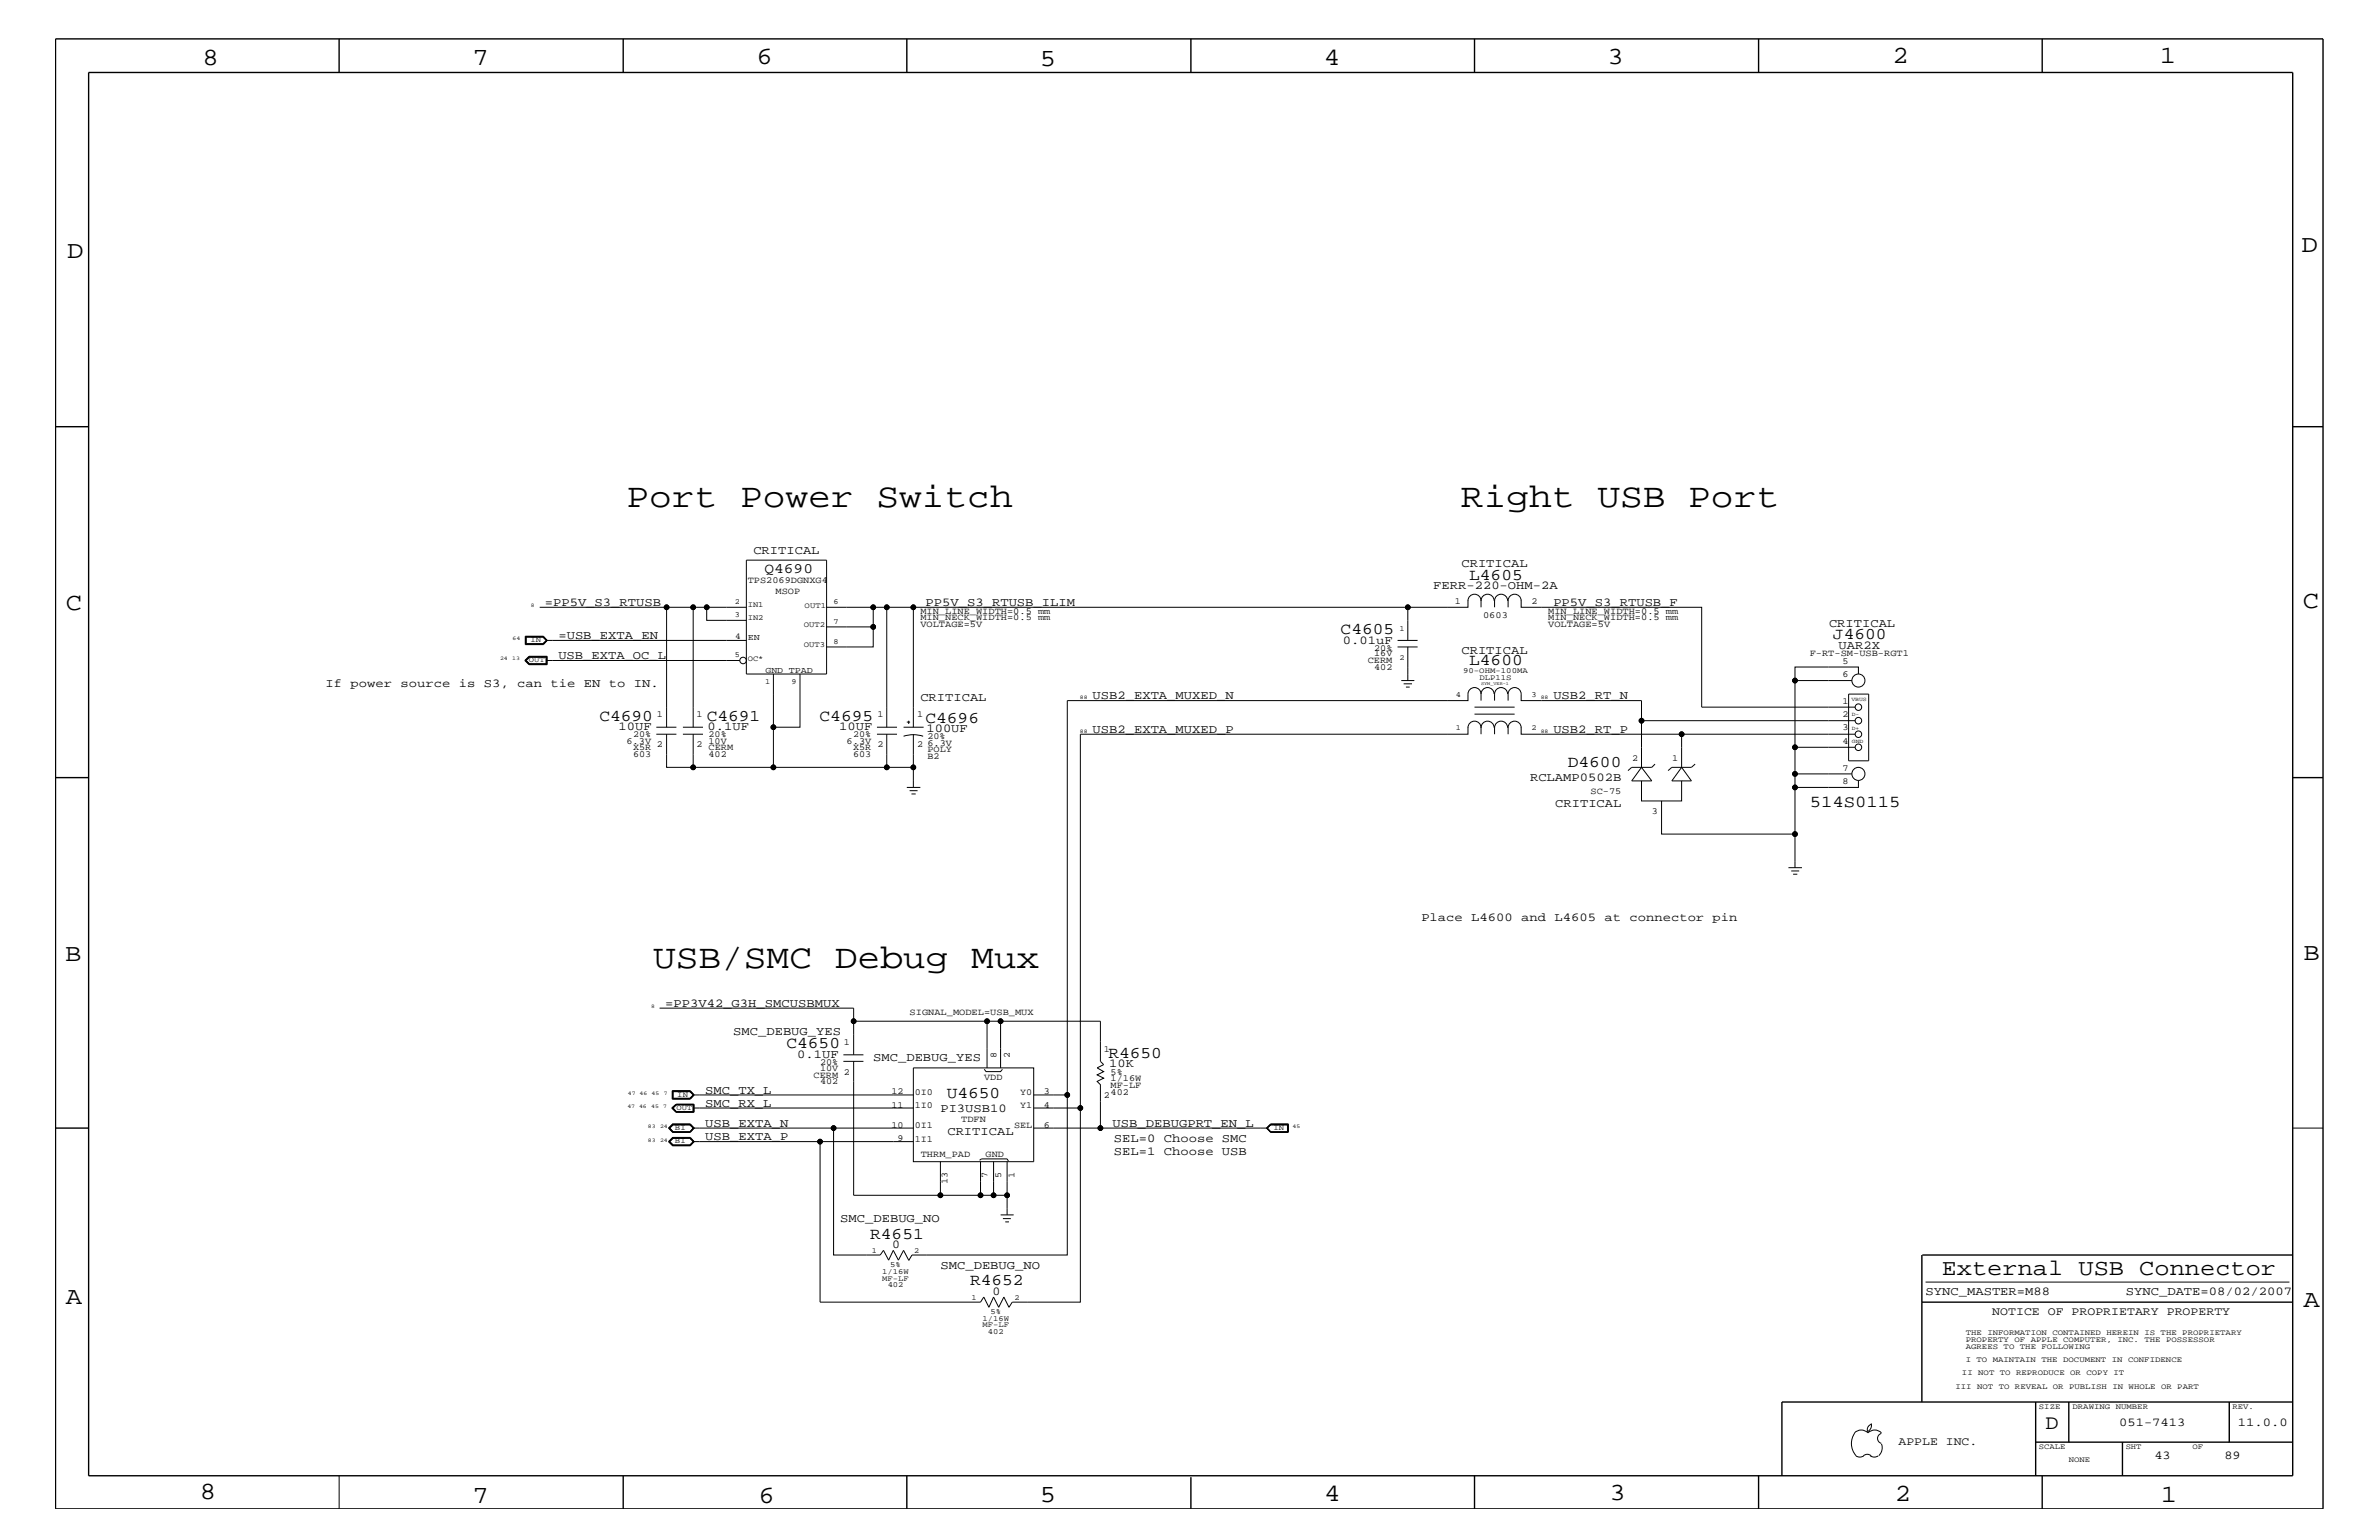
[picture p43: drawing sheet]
<svg xmlns="http://www.w3.org/2000/svg" width="432mm" height="279mm" viewBox="0 0 432 279" stroke-linecap="round" stroke-linejoin="round" font-family="sans-serif">
<defs><g id="words">
<g font-size="6.2">
<text x="113.7" y="92">Port Power Switch</text>
<text x="265.2" y="92">Right USB Port</text>
<text x="118.5" y="175.6">USB/SMC Debug Mux</text>
</g>
<g font-size="4.5">
<text x="36.7" y="11.7">8</text>
<text x="85.8" y="11.7">7</text>
<text x="137.3" y="11.5">6</text>
<text x="240.3" y="11.7">4</text>
<text x="291.8" y="11.5">3</text>
<text x="343.5" y="11.5">2</text>
<text x="392" y="11.5">1</text>
<text x="188.7" y="12.1">5</text>
<text x="12.2" y="46.8">D</text>
<text x="417.7" y="45.7">D</text>
<text x="11.9" y="110.6">C</text>
<text x="418" y="110.3">C</text>
<text x="11.9" y="174.3">B</text>
<text x="418.1" y="174.2">B</text>
<text x="11.9" y="236.7">A</text>
<text x="418.1" y="237.1">A</text>
<text x="36.2" y="271.9">8</text>
<text x="85.8" y="272.7">7</text>
<text x="137.7" y="272.7">6</text>
<text x="188.7" y="272.5">5</text>
<text x="240.4" y="272.3">4</text>
<text x="292.1" y="272.2">3</text>
<text x="343.9" y="272.3">2</text>
<text x="392.2" y="272.6">1</text>
</g>
<text font-size="4.1" x="352.4" y="231.3">External USB Connector</text>
<text font-size="3.7" x="371.3" y="259.3">D</text>
<g font-size="3">
<text x="266.7" y="105.2">L4605</text>
<text x="243.3" y="115">C4605</text>
<text x="332.7" y="115.9">J4600</text>
<text x="266.7" y="120.7">L4600</text>
<text x="108.8" y="130.8">C4690</text>
<text x="128.3" y="130.8">C4691</text>
<text x="148.8" y="130.8">C4695</text>
<text x="168" y="131.1">C4696</text>
<text x="284.6" y="139.2">D4600</text>
<text x="328.5" y="146.5">514S0115</text>
<text x="142.7" y="190.2">C4650</text>
<text x="201.2" y="191.9">R4650</text>
<text x="171.8" y="199.2">U4650</text>
<text x="157.9" y="224.7">R4651</text>
<text x="176.1" y="233.2">R4652</text>
</g>
<text font-size="2.6" x="138.8" y="104">Q4690</text>
<g font-size="2.2">
<text x="136.7" y="100.4">CRITICAL</text>
<text x="260.1" y="106.9">FERR-220-OHM-2A</text>
<text x="265.3" y="102.9">CRITICAL</text>
<text x="98.9" y="109.9">=PP5V_S3_RTUSB</text>
<text x="168" y="109.9">PP5V_S3_RTUSB_ILIM</text>
<text x="281.9" y="109.9">PP5V_S3_RTUSB_F</text>
<text x="332" y="113.7">CRITICAL</text>
<text x="101.3" y="119.6">USB_EXTA_OC_L</text>
<text x="101.3" y="115.9">=USB_EXTA_EN</text>
<text x="243.8" y="116.8">0.01uF</text>
<text x="265.3" y="118.6">CRITICAL</text>
<text x="333.7" y="117.8">UAR2X</text>
<text x="59.1" y="124.7">If power source is S3, can tie EN to IN.</text>
<text x="167" y="127.1">CRITICAL</text>
<text x="198.3" y="126.9">USB2_EXTA_MUXED_N</text>
<text x="281.9" y="126.9">USB2_RT_N</text>
<text x="112.3" y="132.5">10UF</text>
<text x="128.4" y="132.5">0.1UF</text>
<text x="152.3" y="132.5">10UF</text>
<text x="168.1" y="132.8">100UF</text>
<text x="198.3" y="133">USB2_EXTA_MUXED_P</text>
<text x="281.9" y="133">USB2_RT_P</text>
<text x="277.7" y="141.7">RCLAMP0502B</text>
<text x="282.3" y="146.5">CRITICAL</text>
<text x="258" y="167.1">Place L4600 and L4605 at connector pin</text>
<text x="120.7" y="182.7">=PP3V42_G3H_SMCUSBMUX</text>
<text x="133.1" y="187.7">SMC_DEBUG_YES</text>
<text x="144.7" y="192">0.1UF</text>
<text x="158.5" y="192.6">SMC_DEBUG_YES</text>
<text x="201.3" y="193.7">10K</text>
<text x="128" y="200.9">SMC_RX_L</text>
<text x="128" y="198.4">SMC_TX_L</text>
<text x="170.7" y="201.7">PI3USB10</text>
<text x="128" y="204.4">USB_EXTA_N</text>
<text x="128" y="206.9">USB_EXTA_P</text>
<text x="172" y="205.9">CRITICAL</text>
<text x="201.9" y="204.4">USB_DEBUGPRT_EN_L</text>
<text x="202.2" y="207.1">SEL=0 Choose SMC</text>
<text x="202.2" y="209.6">SEL=1 Choose USB</text>
<text x="152.5" y="221.7">SMC_DEBUG_NO</text>
<text x="161.9" y="226.4">0</text>
<text x="170.7" y="230.2">SMC_DEBUG_NO</text>
<text x="180.1" y="234.9">0</text>
<text x="349.5" y="235">SYNC_MASTER=M88</text>
<text x="385.8" y="235">SYNC_DATE=08/02/2007</text>
<text x="384.6" y="258.7">051-7413</text>
<text x="406.2" y="258.7">11.0.0</text>
<text x="391" y="264.7">43</text>
<text x="403.7" y="264.7">89</text>
</g>
<g font-size="2.1">
<text x="361.6" y="238.6">NOTICE OF PROPRIETARY PROPERTY</text>
<text x="344.6" y="262.2">APPLE INC.</text>
</g>
<g font-size="1.7">
<text x="135.7" y="105.9">TPS2069DGNXG4</text>
<text x="140.8" y="107.8">MSOP</text>
<text x="167" y="112.6">MIN_NECK_WIDTH=0.5 mm</text>
<text x="167" y="111.4">MIN_LINE_WIDTH=0.5 mm</text>
<text x="167" y="113.7">VOLTAGE=5V</text>
<text x="264.1" y="109.5">1</text>
<text x="269.2" y="112">0603</text>
<text x="278" y="109.5">2</text>
<text x="281" y="111.4">MIN_LINE_WIDTH=0.5 mm</text>
<text x="281" y="112.6">MIN_NECK_WIDTH=0.5 mm</text>
<text x="281" y="113.7">VOLTAGE=5V</text>
<text x="249.4" y="119.1">16V</text>
<text x="249.4" y="118.1">20%</text>
<text x="328.5" y="119.1">F-RT-SM-USB-RGT1</text>
<text x="248.2" y="120.3">CERM</text>
<text x="249.4" y="121.5">402</text>
<text x="334.4" y="120.4">5</text>
<text x="334.4" y="122.9">6</text>
<text x="119.2" y="130.2">1</text>
<text x="126.4" y="130.2">1</text>
<text x="159.3" y="130.2">1</text>
<text x="166.5" y="130.2">1</text>
<text x="334.4" y="127.7">1</text>
<text x="334.4" y="130.2">2</text>
<text x="113.7" y="134.9">6.3V</text>
<text x="114.9" y="137.3">603</text>
<text x="114.9" y="136.1">X5R</text>
<text x="114.9" y="133.8">20%</text>
<text x="119.2" y="135.6">2</text>
<text x="126.4" y="135.6">2</text>
<text x="128.6" y="133.8">20%</text>
<text x="128.6" y="134.9">10V</text>
<text x="128.6" y="136.1">CERM</text>
<text x="128.6" y="137.3">402</text>
<text x="153.7" y="134.9">6.3V</text>
<text x="154.9" y="133.8">20%</text>
<text x="154.9" y="137.3">603</text>
<text x="154.9" y="136.1">X5R</text>
<text x="159.3" y="135.6">2</text>
<text x="166.5" y="135.6">2</text>
<text x="168.3" y="135.3">6.3V</text>
<text x="168.3" y="136.4">POLY</text>
<text x="168.3" y="137.7">B2</text>
<text x="168.3" y="134.1">20%</text>
<text x="334.4" y="132.5">3</text>
<text x="334.4" y="135">4</text>
<text x="296.2" y="138">2</text>
<text x="303.5" y="138">1</text>
<text x="334.4" y="139.8">7</text>
<text x="334.4" y="142.3">8</text>
<text x="288.7" y="144">SC-75</text>
<text x="299.8" y="147.7">3</text>
<text x="165.1" y="184.1">SIGNAL_MODEL=USB_MUX</text>
<text x="153.2" y="189.5">1</text>
<text x="180.8" y="192" transform="rotate(-90 180.8 192)">8</text>
<text x="183.3" y="192" transform="rotate(-90 183.3 192)">2</text>
<text x="200.3" y="190.8">1</text>
<text x="147.7" y="195.5">CERM</text>
<text x="148.8" y="196.7">402</text>
<text x="148.8" y="193.2">20%</text>
<text x="148.8" y="194.3">10V</text>
<text x="153.2" y="195">2</text>
<text x="178.6" y="195.9">VDD</text>
<text x="201.6" y="197.4">MF-LF</text>
<text x="201.6" y="195">5%</text>
<text x="201.6" y="196.2">1/16W</text>
<text x="161.8" y="198.5">12</text>
<text x="161.8" y="200.9">11</text>
<text x="166" y="201">1I0</text>
<text x="166" y="198.7">0I0</text>
<text x="174.5" y="203.5">TDFN</text>
<text x="185.2" y="198.7">Y0</text>
<text x="185.2" y="201">Y1</text>
<text x="189.5" y="198.5">3</text>
<text x="189.5" y="200.9">4</text>
<text x="200.3" y="199.2">2</text>
<text x="201.6" y="198.7">402</text>
<text x="161.8" y="204.6">10</text>
<text x="162.9" y="207">9</text>
<text x="166" y="207.1">1I1</text>
<text x="166" y="204.7">0I1</text>
<text x="167.1" y="209.9">THRM_PAD</text>
<text x="178.9" y="209.9">GND</text>
<text x="184.1" y="204.7">SEL</text>
<text x="189.5" y="204.6">6</text>
<text x="172" y="214.7" transform="rotate(-90 172 214.7)">13</text>
<text x="179.2" y="213.6" transform="rotate(-90 179.2 213.6)">7</text>
<text x="181.7" y="213.6" transform="rotate(-90 181.7 213.6)">5</text>
<text x="184.1" y="213.6" transform="rotate(-90 184.1 213.6)">1</text>
</g>
<g font-size="1.6">
<text x="133.4" y="115.9">4</text>
<text x="135.7" y="116.2">EN</text>
<text x="138.9" y="122">GND TPAD</text>
</g>
<g font-size="1.4">
<text x="133.3" y="109.5">2</text>
<text x="133.3" y="112">3</text>
<text x="135.7" y="110.2">IN1</text>
<text x="135.7" y="112.6">IN2</text>
<text x="145.9" y="113.7">OUT2</text>
<text x="146" y="110.3">OUT1</text>
<text x="151.3" y="109.5">6</text>
<text x="151.3" y="113.1">7</text>
<text x="96.3" y="116.5">IN</text>
<text x="133.3" y="119.2">5</text>
<text x="145.9" y="117.4">OUT3</text>
<text x="151.3" y="116.8">8</text>
<text x="254" y="114.4">1</text>
<text x="254" y="119.8">2</text>
<text x="96" y="120.2">OUT</text>
<text x="135.7" y="120">OC*</text>
<text x="138.9" y="124.1">1</text>
<text x="143.7" y="124.1">9</text>
<text x="265.6" y="122">90-OHM-100MA</text>
<text x="268.5" y="123.4">DLP11S</text>
<text x="264.2" y="126.5">4</text>
<text x="278" y="126.5">3</text>
<text x="264.2" y="132.5">1</text>
<text x="278" y="132.5">2</text>
<text x="122.8" y="201.5">OUT</text>
<text x="122.9" y="199">IN</text>
<text x="122.5" y="207.5">BI</text>
<text x="122.5" y="205.1">BI</text>
<text x="231.1" y="205.1">IN</text>
<text x="158.2" y="227.4">1</text>
<text x="165.9" y="227.4">2</text>
<text x="160.1" y="231.1">1/16W</text>
<text x="160.1" y="232.4">MF-LF</text>
<text x="161.1" y="233.5">402</text>
<text x="161.6" y="229.9">5%</text>
<text x="176.4" y="235.8">1</text>
<text x="178.4" y="239.6">1/16W</text>
<text x="179.8" y="238.4">5%</text>
<text x="184.2" y="235.8">2</text>
<text x="178.4" y="240.8">MF-LF</text>
<text x="179.3" y="242">402</text>
<text x="356.8" y="242.3">THE INFORMATION CONTAINED HEREIN IS THE PROPRIETARY</text>
<text x="356.8" y="243.5">PROPERTY OF APPLE COMPUTER, INC. THE POSSESSOR</text>
<text x="356.8" y="244.7">AGREES TO THE FOLLOWING</text>
<text x="354.9" y="252">III NOT TO REVEAL OR PUBLISH IN WHOLE OR PART</text>
<text x="356.1" y="249.5">II NOT TO REPRODUCE OR COPY IT</text>
<text x="356.8" y="247.1">I TO MAINTAIN THE DOCUMENT IN CONFIDENCE</text>
<text x="370.1" y="255.6">SIZE</text>
<text x="376.2" y="255.6">DRAWING NUMBER</text>
<text x="405.2" y="255.6">REV.</text>
<text x="370.1" y="262.9">SCALE</text>
<text x="385.8" y="262.9">SHT</text>
<text x="397.9" y="262.9">OF</text>
<text x="375.5" y="265.3">NONE</text>
</g>
<g font-size="1">
<text x="96.4" y="110.2">8</text>
<text x="90.8" y="119.8">24</text>
<text x="93" y="119.8">13</text>
<text x="93" y="116.2">64</text>
<text x="196" y="126.9">88</text>
<text x="279.7" y="126.9">88</text>
<text x="336" y="127.1">VBUS</text>
<text x="336.1" y="129.9">D-</text>
<text x="196" y="133">88</text>
<text x="279.7" y="133">88</text>
<text x="336.1" y="132.4">D+</text>
<text x="336.1" y="134.7">GND</text>
<text x="118.2" y="182.9">8</text>
<text x="113.9" y="201">47 46</text>
<text x="114" y="198.7">47 46</text>
<text x="118.2" y="201">45</text>
<text x="118.3" y="198.7">45</text>
<text x="120.4" y="201">7</text>
<text x="120.5" y="198.7">7</text>
<text x="117.6" y="207.1">83</text>
<text x="117.6" y="204.7">83</text>
<text x="119.8" y="207.1">24</text>
<text x="119.8" y="204.7">24</text>
<text x="234.6" y="204.7">45</text>
</g>
<text font-size=".8" x="268.8" y="124.2">SYM_VER-1</text>
</g></defs>
<g fill="none" stroke="#000" stroke-width=".18">
<path d="M95.3 119.8l.7-.7h3.3v1.5h-3.3zM95.3 115.4h3.3l.7 .8-.7 .8h-3.3zM95.5 115.6h3.1l.5 .6-.5 .6h-3.1zM96.1 119.2h3.1v1.3h-3.1M96.1 119.2l-.8 .6 .8 .7M96.1 119.2l-.7 .6 .7 .7M98 110.2h30.3M98.6 115.5l.6 .7-.6 .7M98.6 115.5h-3.2v1.4h3.2M98.6 115.5l.7 .7M99.1 119.2h-3l-.6 .6 .6 .6h3M99.1 119.2v1.3"/>
<path d="M99.1 119.8h35.2M99.1 116.2h36.4M99.3 116.2l-.7 .7M121 110.2v21.7M125.8 110.2v21.7M135.5 110.2h-7.2v2.4h7.2M135.5 101.6h14.5v20.7h-14.5zM150 113.7h8.5M150 110.2h15.8M158.5 110.2v7.2h-8.5M161 110.2v21.7M253.7 116.2h3.6"/>
<path d="M253.7 117.4h3.6M255.5 110.2h-89.7v21.7M255.5 117.4v6.1M266.4 108.9v1.3h-10.9v6M266.4 109a1.19 1.19 0 0 1 1.2-1.2 1.19 1.19 0 0 1 1.2 1.2 1.19 1.19 0 0 1 1.2-1.2 1.19 1.19 0 0 1 1.2 1.2M268.8 108.9v1.3M271.3 109a1.19 1.19 0 0 1 1.2-1.2 1.19 1.19 0 0 1 1.1 1.2M271.3 108.9v1.3M273.7 109a1.19 1.19 0 0 1 1.2-1.2 1.19 1.19 0 0 1 1.2 1.2M273.7 108.9v1.3M276.1 108.9v1.3h32.8v18.1h27.8M119.1 131.9h3.7"/>
<path d="M119.1 133.2h3.7M121 133.2v6h4.8M124 131.9h3.6M124 133.2h3.6M140.4 122.3v9.6h4.8v-9.6M140.4 131.9v7.3h-14.6v-6M140.4 139.2h20.6M159.2 131.9h3.6M159.2 133.2h3.6M161 133.2v6h4.8v-6M164 133.6a5.8 5.8 0 0 1 3.6 0M164 131.9h3.6"/>
<path d="M164.6 131h.6M164.9 130.8v.5M165.8 139.2v3.7M254.3 123.5h2.4M254.8 124.1h1.5M255.2 124.7h.7M266.4 131.9v1.3h-70.3v67.8M266.4 132a1.19 1.19 0 0 1 1.2-1.2 1.19 1.19 0 0 1 1.2 1.2 1.19 1.19 0 0 1 1.2-1.2 1.19 1.19 0 0 1 1.2 1.2M267.6 128.3h7.3M267.6 129.6h7.3M268.8 125.9a1.19 1.19 0 0 0-1.2-1.2 1.19 1.19 0 0 0-1.2 1.2v1.2h-72.7v71.6M268.8 125.9a1.19 1.19 0 0 1 1.2-1.2 1.19 1.19 0 0 1 1.2 1.2"/>
<path d="M268.8 125.9v1.2M268.8 131.9v1.3M271.3 132a1.19 1.19 0 0 1 1.2-1.2 1.19 1.19 0 0 1 1.1 1.2M271.3 131.9v1.3M273.6 125.9a1.19 1.19 0 0 0-1.1-1.2 1.19 1.19 0 0 0-1.2 1.2v1.2M273.7 127.1v-1.2a1.19 1.19 0 0 1 1.2-1.2 1.19 1.19 0 0 1 1.2 1.2v1.2h21.8v3.7h38.8M273.7 132a1.19 1.19 0 0 1 1.2-1.2 1.19 1.19 0 0 1 1.2 1.2M273.7 131.9v1.3M276.1 131.9v1.3h29.1M297.9 130.8v8.4l-1.7 2.5h3.6l-1.9-2.5M300.4 138.6l-.6 .6h-3.6l-.7 .6M307.7 138.6l-.7 .6h-3.6l-.6 .6"/>
<path d="M325.8 123.5v12.1M335.5 125.9h3.7v12.1h-3.7zM336.7 133.2h-31.5v6l-1.8 2.5h3.6l-1.8-2.5M336.7 135.6h-10.9v4.8h10.3M337.3 122.3v-1.3h-11.5v2.5h10.3M164.6 142.9h2.4M165.1 143.5h1.4M165.4 144h.8M297.9 141.7v3.6h7.3v-3.6M324.6 157.4h2.5M325.1 158h1.5M325.5 158.6h.7"/>
<path d="M325.8 140.4v2.5h11.5v-1.2M325.8 142.9v8.4h-24.2v-6M325.8 151.3v6.1M119.7 182.9h35.2v2.4h24.3v8.4M122 197.9h3.3l.7 .8-.7 .7h-3.3zM122.1 198h3.1l.7 .7-.7 .6M122.1 197.9v1.4h3.1M122.2 198.1h3l.6 .6-.6 .5h-3zM125.2 197.9l.8 .8M125.8 198.7h40M126 198.7l-.8 .6M153.1 192.6h3.6"/>
<path d="M153.1 191.4h3.6M154.9 185.3v6.1M154.9 192.6v24.3h23.1M165.8 193.7h21.8v17.1h-21.8zM178.6 194l.4 .4h2.6l.3-.4M179.2 185.3h2.4v8.4M181.6 185.3h18.1v7.3l.6 .6-1.2 .5 1.2 .7-1.2 .6 1.2 .6-1.2 .6 .6 .6v7.9h30.3M187.6 198.7h6.1v29h-28.2l-.6 1M121.3 207.1l.8-.7h3.2l.7 .7-.7 .8h-3.2zM121.3 204.7l.8-.8h3.2l.7 .8-.7 .7h-3.2zM121.9 201l.8-.7h3.3v1.5h-3.3zM122.1 204h3.1l.8 .7-.8 .7h-3.1l-.7-.7z"/>
<path d="M122.2 206.5h3l.6 .6-.6 .6h-3l-.6-.6zM122.8 200.4l-.6 .6 .6 .7M122.8 200.4h3v1.3h-3M122.8 200.3l-.8 .7 .8 .8M122.8 200.4l-.7 .6 .7 .7M125.2 206.4h-3l-.7 .7 .7 .7h3M125.2 206.4h-3.1l-.7 .7 .7 .7h3.1M125.2 206.4l.8 .7-.8 .7M125.2 206.4l.7 .7-.7 .7M125.2 204.1h-3l-.6 .6 .6 .6h3M125.2 204.1h-3l-.7 .6 .7 .6h3M125.2 204.1l.7 .6-.7 .6"/>
<path d="M125.2 204.1l.6 .6-.6 .6M125.8 204.7h25.5v23h8.5l.6-.8 .9 1.7 .8-1.7 1 1.7 .9-1.7 .9 1.7M125.8 201h40M125.8 207.1h40M125.9 200.3v1.5M151.3 204.7h14.5M170.7 210.8v6.1M177.8 210.5l.3-.2h4.7l.2 .4M178 210.8v6.1h2.3M180.3 210.8v6.1h2.5M182.8 210.8v9.6M187.6 201h8.5v35.2h-12.4l-.6 1-.9-1.9-.9 1.9-1-1.9-.8 1.9-.9-1.9-.6 .9h-29.2v-29.1"/>
<path d="M187.6 204.7h12.1M229.9 204.7l.7-.8h3.2v1.5h-3.2zM230 204.7l.6 .7M230 204.7l.6-.7h3.2v1.4M230 204.7l.6 .6M230.6 204.1l-.6 .6 .6 .6M230.6 205.3h3.2M230.6 204.1h3.2M230.6 204.1l-.6 .6M233.7 204.1v1.2M416.1 204.7h5.5M181.6 220.4h2.4"/>
<path d="M182 221.1h1.5M182.5 221.7h.6M349.5 232.6h66M336.6 260a1.69 1.69 0 0 1 2.4 0 1.72 1.72 0 0 1 2.5 0M339.6 258.3l.1 .1a1.27 1.27 0 0 1-.7 1.3M339.6 258.4a.99 .99 0 0 0-.6 1.4M61.6 267.7v6.1M336.6 260a3.3 3.3 0 0 0 .3 4.1M336.9 264.1l.7 .3 .7-.3M338.2 264.1l.7-.3 .7 .3M339.5 264.1l.7 .3 .7-.3M341.5 260.1a.93 .93 0 0 0-.7 .9 .93 .93 0 0 0 .7 .9"/>
<path d="M341.5 262l.1 .7a1.99 1.99 0 0 1-.6 1.4"/>
<circle cx="121" cy="110.2" r=".42"/>
<circle cx="125.8" cy="110.2" r=".42"/>
<circle cx="128.3" cy="110.2" r=".42"/>
<circle cx="134.9" cy="119.8" r=".59"/>
<circle cx="158.5" cy="110.2" r=".42"/>
<circle cx="158.5" cy="113.7" r=".42"/>
<circle cx="161" cy="110.2" r=".42"/>
<circle cx="165.8" cy="110.2" r=".42"/>
<circle cx="255.5" cy="110.2" r=".42"/>
<circle cx="125.8" cy="139.2" r=".42"/>
<circle cx="140.4" cy="139.2" r=".42"/>
<circle cx="140.4" cy="131.9" r=".42"/>
<circle cx="161" cy="139.2" r=".42"/>
<circle cx="165.8" cy="139.2" r=".42"/>
<circle cx="297.9" cy="130.8" r=".42"/>
<circle cx="305.2" cy="133.2" r=".42"/>
<circle cx="325.8" cy="135.6" r=".42"/>
<circle cx="325.8" cy="123.5" r=".42"/>
<circle cx="337.3" cy="123.5" r="1.19"/>
<circle cx="337.3" cy="135.6" r=".59"/>
<circle cx="337.3" cy="128.3" r=".59"/>
<circle cx="337.3" cy="130.8" r=".59"/>
<circle cx="337.3" cy="133.2" r=".59"/>
<circle cx="325.8" cy="142.9" r=".42"/>
<circle cx="325.8" cy="151.3" r=".42"/>
<circle cx="325.8" cy="140.4" r=".42"/>
<circle cx="337.3" cy="140.4" r="1.19"/>
<circle cx="154.9" cy="185.3" r=".42"/>
<circle cx="179.2" cy="185.3" r=".42"/>
<circle cx="181.6" cy="185.3" r=".42"/>
<circle cx="193.7" cy="198.7" r=".42"/>
<circle cx="148.8" cy="207.1" r=".42"/>
<circle cx="151.3" cy="204.7" r=".42"/>
<circle cx="170.7" cy="216.9" r=".42"/>
<circle cx="178" cy="216.9" r=".42"/>
<circle cx="180.3" cy="216.9" r=".42"/>
<circle cx="182.8" cy="216.9" r=".42"/>
<circle cx="196.1" cy="201" r=".42"/>
<circle cx="199.7" cy="204.7" r=".42"/>
</g>
<g fill="none" stroke="#000" stroke-width=".25">
<path d="M10.1 7.1h411.5v266.7h-411.5zM16.1 13.2h400v254.5h-400zM61.6 7.1v6.1M113.1 7.1v6.1M164.6 7.1v6.1M216.2 7.1v6.1M267.6 7.1v6.1M319.2 7.1v6.1M370.7 7.1v6.1M10.1 77.4h6M416.1 77.4h5.5M10.1 141.1h6"/>
<path d="M416.1 141.1h5.5M10.1 204.7h6M348.8 236.2h67.3M348.8 227.7v26.7M348.9 227.7h67.2M369.5 254.4v13.3M375.5 254.4v7.2M404.6 254.4v7.2M416.1 254.4h-92.7v13.3M113.1 267.7v6.1M164.6 267.7v6.1M216.2 268v5.8"/>
<path d="M267.6 267.7v6.1M319.2 267.7v6.1M369.5 261.6h46.6M370.7 267.7v6.1M385.2 261.6v6.1"/>
</g>
<g fill="#000">
<circle cx="121" cy="110.2" r=".42"/>
<circle cx="125.8" cy="110.2" r=".42"/>
<circle cx="128.3" cy="110.2" r=".42"/>
<circle cx="158.5" cy="110.2" r=".42"/>
<circle cx="158.5" cy="113.7" r=".42"/>
<circle cx="161" cy="110.2" r=".42"/>
<circle cx="165.8" cy="110.2" r=".42"/>
<circle cx="255.5" cy="110.2" r=".42"/>
<circle cx="125.8" cy="139.2" r=".42"/>
<circle cx="140.4" cy="139.2" r=".42"/>
<circle cx="140.4" cy="131.9" r=".42"/>
<circle cx="161" cy="139.2" r=".42"/>
<circle cx="165.8" cy="139.2" r=".42"/>
<circle cx="297.9" cy="130.8" r=".42"/>
<circle cx="305.2" cy="133.2" r=".42"/>
<circle cx="325.8" cy="135.6" r=".42"/>
<circle cx="325.8" cy="123.5" r=".42"/>
<circle cx="325.8" cy="142.9" r=".42"/>
<circle cx="325.8" cy="151.3" r=".42"/>
<circle cx="325.8" cy="140.4" r=".42"/>
<circle cx="154.9" cy="185.3" r=".42"/>
<circle cx="179.2" cy="185.3" r=".42"/>
<circle cx="181.6" cy="185.3" r=".42"/>
<circle cx="193.7" cy="198.7" r=".42"/>
<circle cx="148.8" cy="207.1" r=".42"/>
<circle cx="151.3" cy="204.7" r=".42"/>
<circle cx="170.7" cy="216.9" r=".42"/>
<circle cx="178" cy="216.9" r=".42"/>
<circle cx="180.3" cy="216.9" r=".42"/>
<circle cx="182.8" cy="216.9" r=".42"/>
<circle cx="196.1" cy="201" r=".42"/>
<circle cx="199.7" cy="204.7" r=".42"/>
</g>
<use href="#words"/>
</svg>
